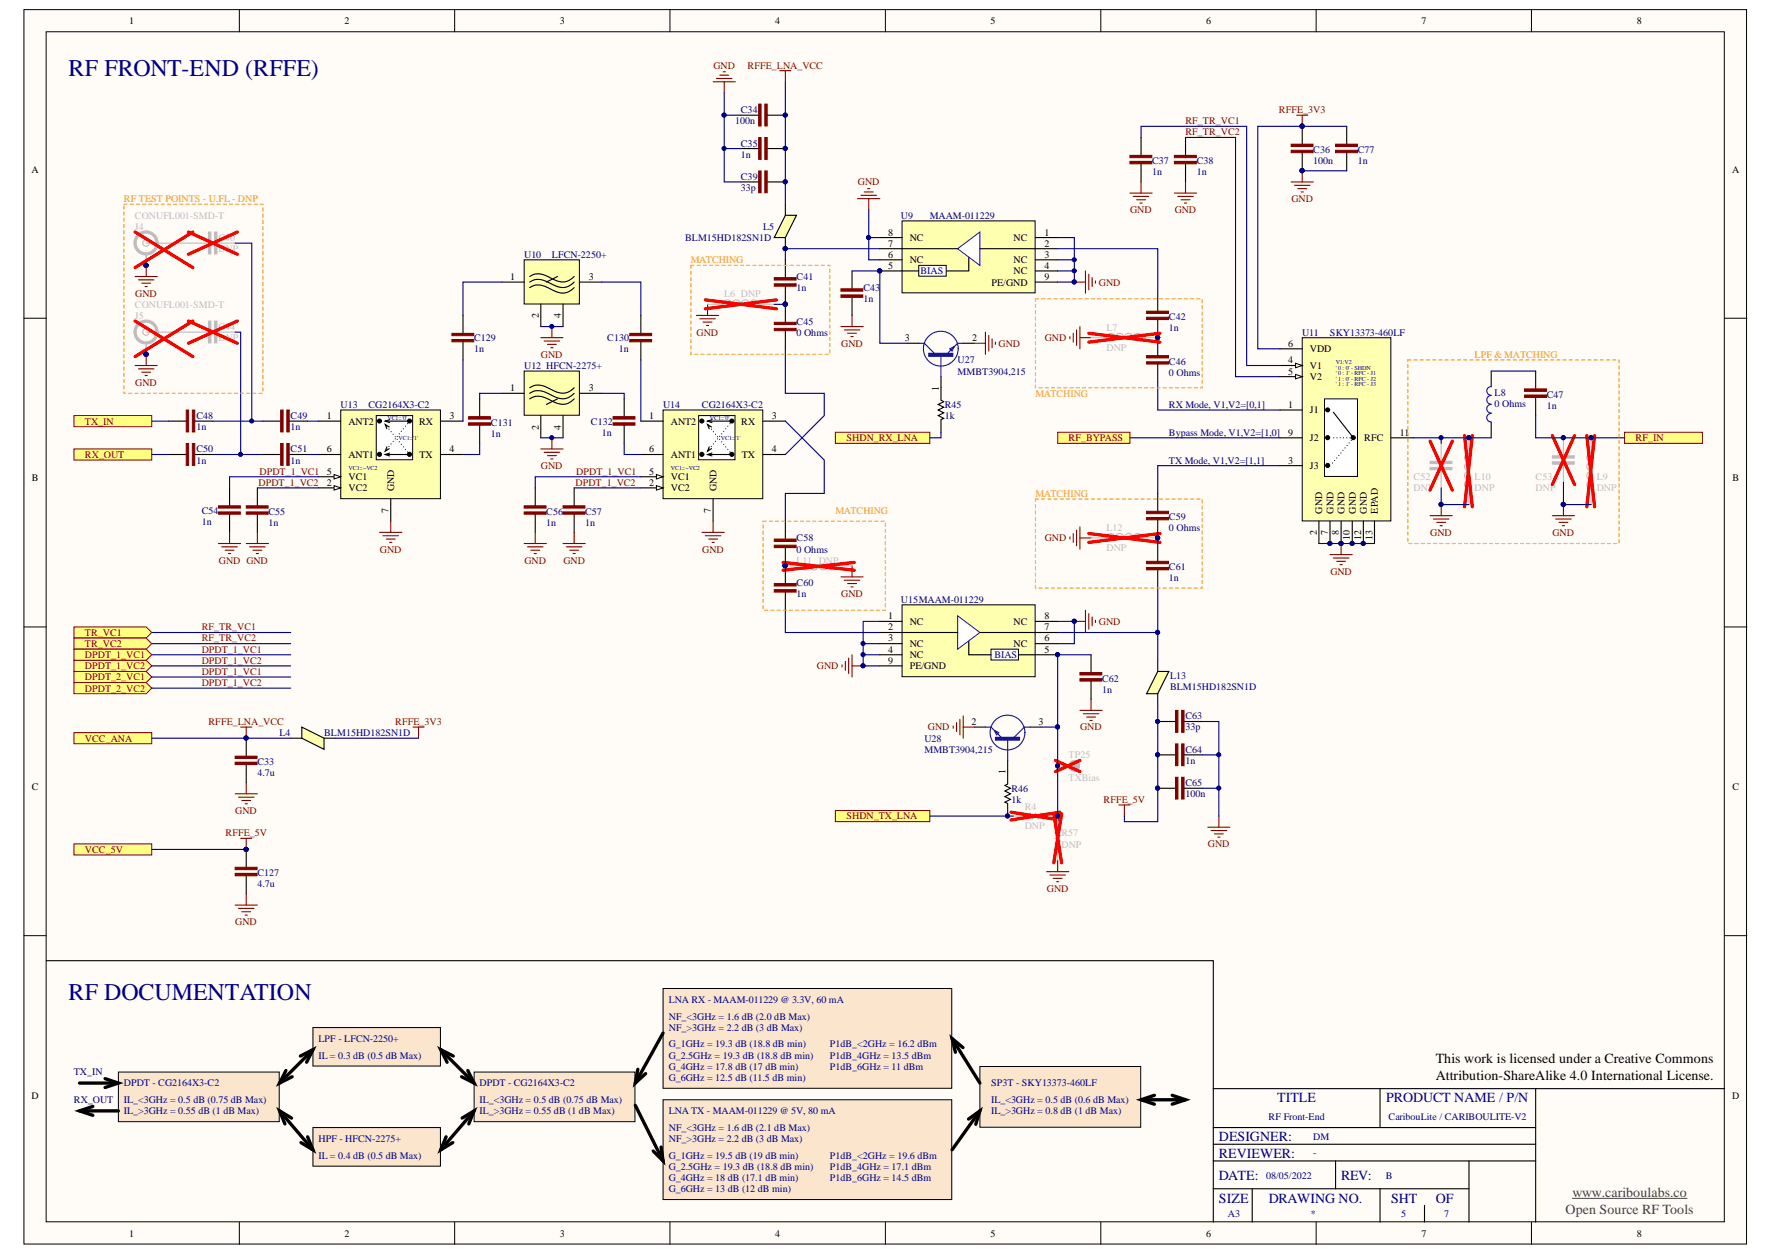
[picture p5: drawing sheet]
<svg xmlns="http://www.w3.org/2000/svg" width="420mm" height="297mm" viewBox="0 0 420 297" stroke-linecap="round" stroke-linejoin="round" font-family="sans-serif">
<defs><g id="words">
<g font-size="5.7" fill="#000080">
<text x="16.2" y="18.1">RF FRONT-END (RFFE)</text>
<text x="16.2" y="236.5">RF DOCUMENTATION</text>
</g>
<g font-size="3.3">
<text x="339.7" y="251.4">This work is licensed under a Creative Commons</text>
<text x="339.7" y="255.4">Attribution-ShareAlike 4.0 International License.</text>
</g>
<g font-size="3.3" fill="#000080">
<text x="302.2" y="260.7">TITLE</text>
<text x="328" y="260.7">PRODUCT NAME / P/N</text>
<text x="288.5" y="269.9">DESIGNER:</text>
<text x="288.5" y="273.8">REVIEWER:</text>
<text x="288.5" y="279.1">DATE:</text>
<text x="317.4" y="279.1">REV:</text>
<text x="288.5" y="284.4">SIZE</text>
<text x="300.3" y="284.4">DRAWING NO.</text>
<text x="329.2" y="284.4">SHT</text>
<text x="339.7" y="284.4">OF</text>
</g>
<g font-size="3.3" fill="#404040">
<text x="370.5" y="287">Open Source RF Tools</text>
<text x="372.1" y="283.1">www.cariboulabs.co</text>
</g>
<g font-size="2.4">
<text x="30.6" y="5.7">1</text>
<text x="81.5" y="5.7">2</text>
<text x="132.5" y="5.7">3</text>
<text x="183.4" y="5.7">4</text>
<text x="234.4" y="5.7">5</text>
<text x="285.4" y="5.7">6</text>
<text x="336.4" y="5.7">7</text>
<text x="387.3" y="5.7">8</text>
<text x="7.4" y="40.9">A</text>
<text x="409.9" y="40.9">A</text>
<text x="210.2" y="58.3">7</text>
<text x="210.2" y="55.7">8</text>
<text x="215.3" y="57">NC</text>
<text x="239.9" y="57">NC</text>
<text x="247.1" y="55.7">1</text>
<text x="247.1" y="58.3">2</text>
<text x="210.2" y="63.6">5</text>
<text x="210.2" y="60.9">6</text>
<text x="215.3" y="62.3">NC</text>
<text x="239.9" y="62.3">NC</text>
<text x="239.9" y="64.9">NC</text>
<text x="247.1" y="60.9">3</text>
<text x="247.1" y="63.6">4</text>
<text x="120.7" y="66.2">1</text>
<text x="139.3" y="66.2">3</text>
<text x="234.6" y="67.5">PE/GND</text>
<text x="247.1" y="66.2">9</text>
<text x="127.5" y="75.3" transform="rotate(-90 127.5 75.3)">2</text>
<text x="132.7" y="75.3" transform="rotate(-90 132.7 75.3)">4</text>
<text x="214.1" y="80.6">3</text>
<text x="230.1" y="80.6">2</text>
<text x="304.8" y="82">6</text>
<text x="310" y="83.3">VDD</text>
<text x="304.8" y="86">4</text>
<text x="304.8" y="88.6">5</text>
<text x="310" y="87.2">V1</text>
<text x="310" y="89.8">V2</text>
<text x="120.7" y="92.5">1</text>
<text x="139.3" y="92.5">3</text>
<text x="222.1" y="92.4" transform="rotate(-90 222.1 92.4)">1</text>
<text x="77.3" y="99.1">1</text>
<text x="82.5" y="100.4">ANT2</text>
<text x="99.2" y="100.4">RX</text>
<text x="106.4" y="99.1">3</text>
<text x="127.5" y="101.6" transform="rotate(-90 127.5 101.6)">2</text>
<text x="132.7" y="101.6" transform="rotate(-90 132.7 101.6)">4</text>
<text x="153.6" y="99.1">1</text>
<text x="158.8" y="100.4">ANT2</text>
<text x="175.4" y="100.4">RX</text>
<text x="182.7" y="99.1">3</text>
<text x="304.8" y="96.4">1</text>
<text x="310" y="97.8">J1</text>
<text x="77.3" y="107">6</text>
<text x="106.4" y="107">4</text>
<text x="153.6" y="107">6</text>
<text x="182.7" y="107">4</text>
<text x="304.8" y="103">9</text>
<text x="310" y="104.4">J2</text>
<text x="322.8" y="104.4">RFC</text>
<text x="331.3" y="103">11</text>
<text x="7.5" y="113.8">B</text>
<text x="77.3" y="112.2">5</text>
<text x="82.5" y="108.3">ANT1</text>
<text x="82.5" y="113.6">VC1</text>
<text x="99.3" y="108.3">TX</text>
<text x="153.6" y="112.2">5</text>
<text x="158.8" y="108.3">ANT1</text>
<text x="158.8" y="113.6">VC1</text>
<text x="175.6" y="108.3">TX</text>
<text x="304.8" y="109.6">3</text>
<text x="310" y="110.9">J3</text>
<text x="410" y="113.8">B</text>
<text x="77.3" y="114.9">2</text>
<text x="82.5" y="116.2">VC2</text>
<text x="93.3" y="116.2" transform="rotate(-90 93.3 116.2)">GND</text>
<text x="153.6" y="114.9">2</text>
<text x="158.8" y="116.2">VC2</text>
<text x="169.6" y="116.2" transform="rotate(-90 169.6 116.2)">GND</text>
<text x="91.9" y="121.3" transform="rotate(-90 91.9 121.3)">7</text>
<text x="168.2" y="121.3" transform="rotate(-90 168.2 121.3)">7</text>
<text x="312.9" y="121.5" transform="rotate(-90 312.9 121.5)">GND</text>
<text x="315.6" y="121.5" transform="rotate(-90 315.6 121.5)">GND</text>
<text x="318.2" y="121.5" transform="rotate(-90 318.2 121.5)">GND</text>
<text x="320.8" y="121.5" transform="rotate(-90 320.8 121.5)">GND</text>
<text x="323.4" y="121.5" transform="rotate(-90 323.4 121.5)">GND</text>
<text x="326.1" y="121.5" transform="rotate(-90 326.1 121.5)">EPAD</text>
<text x="311.6" y="126.6" transform="rotate(-90 311.6 126.6)">2</text>
<text x="314.2" y="126.6" transform="rotate(-90 314.2 126.6)">7</text>
<text x="316.8" y="126.6" transform="rotate(-90 316.8 126.6)">8</text>
<text x="319.5" y="127.8" transform="rotate(-90 319.5 127.8)">10</text>
<text x="322.1" y="127.8" transform="rotate(-90 322.1 127.8)">12</text>
<text x="324.8" y="127.8" transform="rotate(-90 324.8 127.8)">13</text>
<text x="210.2" y="146.5">1</text>
<text x="210.2" y="149.1">2</text>
<text x="215.3" y="147.7">NC</text>
<text x="239.9" y="147.7">NC</text>
<text x="247.1" y="149.1">7</text>
<text x="247.1" y="146.5">8</text>
<text x="210.2" y="151.7">3</text>
<text x="210.2" y="154.3">4</text>
<text x="215.3" y="153">NC</text>
<text x="215.3" y="155.7">NC</text>
<text x="239.9" y="153">NC</text>
<text x="247.1" y="154.3">5</text>
<text x="247.1" y="151.7">6</text>
<text x="210.2" y="157">9</text>
<text x="215.3" y="158.3">PE/GND</text>
<text x="229.9" y="171.4">2</text>
<text x="245.8" y="171.4">3</text>
<text x="237.9" y="183.2" transform="rotate(-90 237.9 183.2)">1</text>
<text x="7.5" y="186.9">C</text>
<text x="410" y="186.9">C</text>
<text x="7.4" y="259.9">D</text>
<text x="409.9" y="259.9">D</text>
<text x="30.6" y="292.4">1</text>
<text x="81.5" y="292.4">2</text>
<text x="132.5" y="292.4">3</text>
<text x="183.4" y="292.4">4</text>
<text x="234.4" y="292.4">5</text>
<text x="285.4" y="292.4">6</text>
<text x="336.4" y="292.4">7</text>
<text x="387.3" y="292.4">8</text>
</g>
<g font-size="2.4" fill="#800000">
<text x="168.8" y="16.2">GND</text>
<text x="176.9" y="16.2">RFFE_LNA_VCC</text>
<text x="280.5" y="29.3">RF_TR_VC1</text>
<text x="302.7" y="26.7">RFFE_3V3</text>
<text x="280.5" y="32">RF_TR_VC2</text>
<text x="203" y="43.9">GND</text>
<text x="305.6" y="47.8">GND</text>
<text x="267.4" y="50.4">GND</text>
<text x="278" y="50.4">GND</text>
<text x="32" y="70.2">GND</text>
<text x="260.1" y="67.5">GND</text>
<text x="164.8" y="79.4">GND</text>
<text x="199.1" y="82">GND</text>
<text x="236.3" y="82">GND</text>
<text x="247.2" y="80.6">GND</text>
<text x="128" y="84.6">GND</text>
<text x="32" y="91.2">GND</text>
<text x="20.1" y="100.4">TX_IN</text>
<text x="200.3" y="104.4">SHDN_RX_LNA</text>
<text x="252.9" y="104.4">RF_BYPASS</text>
<text x="387.1" y="104.4">RF_IN</text>
<text x="20.1" y="108.3">RX_OUT</text>
<text x="61.4" y="112.2">DPDT_1_VC1</text>
<text x="128" y="110.9">GND</text>
<text x="136.4" y="112.2">DPDT_1_VC1</text>
<text x="61.2" y="114.9">DPDT_1_VC2</text>
<text x="136.2" y="114.9">DPDT_1_VC2</text>
<text x="89.9" y="130.7">GND</text>
<text x="166.2" y="130.7">GND</text>
<text x="247.2" y="128">GND</text>
<text x="338.5" y="126.7">GND</text>
<text x="367.4" y="126.7">GND</text>
<text x="51.8" y="133.3">GND GND</text>
<text x="124.1" y="133.3">GND</text>
<text x="133.3" y="133.3">GND</text>
<text x="314.8" y="135.9">GND</text>
<text x="199.1" y="141.1">GND</text>
<text x="47.7" y="149.1">RF_TR_VC1</text>
<text x="260.1" y="147.7">GND</text>
<text x="20.1" y="150.4">TR_VC1</text>
<text x="20.1" y="153">TR_VC2</text>
<text x="20.1" y="155.7">DPDT_1_VC1</text>
<text x="47.7" y="151.7">RF_TR_VC2</text>
<text x="47.7" y="154.3">DPDT_1_VC1</text>
<text x="20.1" y="158.3">DPDT_1_VC2</text>
<text x="20.1" y="160.9">DPDT_2_VC1</text>
<text x="47.7" y="157">DPDT_1_VC2</text>
<text x="47.7" y="159.6">DPDT_1_VC1</text>
<text x="193.3" y="158.3">GND</text>
<text x="20.1" y="163.5">DPDT_2_VC2</text>
<text x="47.7" y="162.2">DPDT_1_VC2</text>
<text x="49.3" y="171.4">RFFE_LNA_VCC</text>
<text x="93.5" y="171.4">RFFE_3V3</text>
<text x="219.6" y="172.8">GND</text>
<text x="255.6" y="172.8">GND</text>
<text x="20.1" y="175.4">VCC_ANA</text>
<text x="261.2" y="189.8">RFFE_5V</text>
<text x="53.4" y="197.8">RFFE_5V</text>
<text x="55.7" y="192.4">GND</text>
<text x="200.3" y="193.8">SHDN_TX_LNA</text>
<text x="20.1" y="201.7">VCC_5V</text>
<text x="285.8" y="200.4">GND</text>
<text x="247.7" y="210.9">GND</text>
<text x="55.7" y="218.8">GND</text>
</g>
<g font-size="2.4" fill="#000080">
<text x="174" y="29.3">100n</text>
<text x="175.3" y="26.7">C34</text>
<text x="175.3" y="34.7">C35</text>
<text x="175.3" y="37.3">1n</text>
<text x="272.7" y="41.5">1n</text>
<text x="272.7" y="38.8">C37</text>
<text x="283.2" y="41.5">1n</text>
<text x="283.2" y="38.8">C38</text>
<text x="310.8" y="38.8">100n</text>
<text x="310.8" y="36.2">C36</text>
<text x="321.3" y="38.8">1n</text>
<text x="321.3" y="36.2">C77</text>
<text x="175.3" y="45.1">33p</text>
<text x="175.3" y="42.5">C39</text>
<text x="213.2" y="51.7">U9</text>
<text x="220" y="51.7">MAAM-011229</text>
<text x="162.1" y="57">BLM15HD182SN1D</text>
<text x="180.6" y="54.3">L5</text>
<text x="124" y="60.9">U10</text>
<text x="130.6" y="60.9">LFCN-2250+</text>
<text x="217.8" y="64.9">BIAS</text>
<text x="188.5" y="68.8">1n</text>
<text x="188.5" y="66.2">C41</text>
<text x="204.3" y="71.4">1n</text>
<text x="204.3" y="68.8">C43</text>
<text x="188.5" y="76.7">C45</text>
<text x="276.6" y="75.6">C42</text>
<text x="112.2" y="83.3">1n</text>
<text x="112.2" y="80.6">C129</text>
<text x="143.7" y="80.6">C130</text>
<text x="146.4" y="83.3">1n</text>
<text x="188.5" y="79.4">0 Ohms</text>
<text x="276.6" y="78.3">1n</text>
<text x="308.1" y="79.4">U11</text>
<text x="314.7" y="79.4">SKY13373-460LF</text>
<text x="124" y="87.2">U12 HFCN-2275+</text>
<text x="226.6" y="88.6">MMBT3904,215</text>
<text x="226.6" y="86">U27</text>
<text x="276.6" y="88.8">0 Ohms</text>
<text x="276.6" y="86.2">C46</text>
<text x="353.7" y="93.6">L8</text>
<text x="366" y="94.1">C47</text>
<text x="46.5" y="101.7">1n</text>
<text x="46.5" y="99.1">C48</text>
<text x="68.8" y="101.7">1n</text>
<text x="68.8" y="99.1">C49</text>
<text x="80.6" y="96.4">U13</text>
<text x="87.2" y="96.4">CG2164X3-C2</text>
<text x="116.2" y="100.7">C131</text>
<text x="139.8" y="100.4">C132</text>
<text x="156.9" y="96.4">U14</text>
<text x="166.1" y="96.4">CG2164X3-C2</text>
<text x="223.6" y="99.1">1k</text>
<text x="223.6" y="96.5">R45</text>
<text x="276.6" y="96.4">RX Mode, V1,V2=[0,1]</text>
<text x="353.7" y="96.2">0 Ohms</text>
<text x="366" y="96.7">1n</text>
<text x="46.5" y="107">C50</text>
<text x="68.8" y="107">C51</text>
<text x="116.2" y="103.3">1n</text>
<text x="142.5" y="103">1n</text>
<text x="276.6" y="103">Bypass Mode, V1,V2=[1,0]</text>
<text x="46.5" y="109.6">1n</text>
<text x="68.8" y="109.6">1n</text>
<text x="276.6" y="109.6">TX Mode, V1,V2=[1,1]</text>
<text x="47.7" y="124.1">1n</text>
<text x="47.7" y="121.5">C54</text>
<text x="63.5" y="124.3">1n</text>
<text x="63.5" y="121.7">C55</text>
<text x="129.3" y="124.3">1n</text>
<text x="129.3" y="121.7">C56</text>
<text x="138.5" y="124.3">1n</text>
<text x="138.5" y="121.7">C57</text>
<text x="276.6" y="125.7">0 Ohms</text>
<text x="276.6" y="123.1">C59</text>
<text x="188.5" y="130.7">0 Ohms</text>
<text x="188.5" y="128">C58</text>
<text x="276.6" y="137.5">1n</text>
<text x="276.6" y="134.9">C61</text>
<text x="188.5" y="141.1">1n</text>
<text x="188.5" y="138.5">C60</text>
<text x="213.2" y="142.5">U15MAAM-011229</text>
<text x="235.3" y="155.7">BIAS</text>
<text x="260.8" y="161.2">C62</text>
<text x="276.9" y="160.7">L13</text>
<text x="260.8" y="163.8">1n</text>
<text x="276.9" y="163.3">BLM15HD182SN1D</text>
<text x="280.5" y="172.8">33p</text>
<text x="280.5" y="170.1">C63</text>
<text x="66.2" y="174.1">L4</text>
<text x="76.7" y="174.1">BLM15HD182SN1D</text>
<text x="218.8" y="178">MMBT3904,215</text>
<text x="218.8" y="175.4">U28</text>
<text x="280.5" y="178">C64</text>
<text x="60.9" y="183.6">4.7u</text>
<text x="60.9" y="180.9">C33</text>
<text x="280.5" y="185.9">C65</text>
<text x="280.5" y="180.6">1n</text>
<text x="239.4" y="189.9">1k</text>
<text x="239.4" y="187.3">R46</text>
<text x="280.5" y="188.6">100n</text>
<text x="60.9" y="209.9">4.7u</text>
<text x="60.9" y="207.2">C127</text>
<text x="158.3" y="237.2">LNA RX - MAAM-011229 @ 3.3V, 60 mA</text>
<text x="158.3" y="243.8">NF_&gt;3GHz = 2.2 dB (3 dB Max)</text>
<text x="158.3" y="241.1">NF_&lt;3GHz = 1.6 dB (2.0 dB Max)</text>
<text x="75.4" y="246.5">LPF - LFCN-2250+</text>
<text x="75.4" y="250.3">IL = 0.3 dB (0.5 dB Max)</text>
<text x="158.3" y="247.7">G_1GHz = 19.3 dB (18.8 dB min)</text>
<text x="158.3" y="250.3">G_2.5GHz = 19.3 dB (18.8 dB min)</text>
<text x="196.4" y="250.3">P1dB_4GHz = 13.5 dBm</text>
<text x="196.4" y="247.7">P1dB_&lt;2GHz = 16.2 dBm</text>
<text x="17.5" y="254.3">TX_IN</text>
<text x="29.3" y="256.9">DPDT - CG2164X3-C2</text>
<text x="113.5" y="256.9">DPDT - CG2164X3-C2</text>
<text x="158.3" y="255.7">G_6GHz = 12.5 dB (11.5 dB min)</text>
<text x="158.3" y="253">G_4GHz = 17.8 dB (17 dB min)</text>
<text x="196.4" y="253">P1dB_6GHz = 11 dBm</text>
<text x="234.6" y="256.9">SP3T - SKY13373-460LF</text>
<text x="17.5" y="260.9">RX_OUT</text>
<text x="29.3" y="263.5">IL_&gt;3GHz = 0.55 dB (1 dB Max)</text>
<text x="29.3" y="260.9">IL_&lt;3GHz = 0.5 dB (0.75 dB Max)</text>
<text x="113.5" y="263.5">IL_&gt;3GHz = 0.55 dB (1 dB Max)</text>
<text x="113.5" y="260.9">IL_&lt;3GHz = 0.5 dB (0.75 dB Max)</text>
<text x="158.3" y="263.5">LNA TX - MAAM-011229 @ 5V, 80 mA</text>
<text x="234.6" y="263.5">IL_&gt;3GHz = 0.8 dB (1 dB Max)</text>
<text x="234.6" y="260.9">IL_&lt;3GHz = 0.5 dB (0.6 dB Max)</text>
<text x="158.3" y="267.5">NF_&lt;3GHz = 1.6 dB (2.1 dB Max)</text>
<text x="300.2" y="264.8">RF Front-End</text>
<text x="310.8" y="269.6">DM</text>
<text x="328.6" y="264.8">CaribouLite / CARIBOULITE-V2</text>
<text x="75.4" y="270.1">HPF - HFCN-2275+</text>
<text x="75.4" y="274">IL = 0.4 dB (0.5 dB Max)</text>
<text x="158.3" y="270.1">NF_&gt;3GHz = 2.2 dB (3 dB Max)</text>
<text x="158.3" y="274">G_1GHz = 19.5 dB (19 dB min)</text>
<text x="196.4" y="274">P1dB_&lt;2GHz = 19.6 dBm</text>
<text x="310.8" y="273.5">-</text>
<text x="158.3" y="276.7">G_2.5GHz = 19.3 dB (18.8 dB min)</text>
<text x="158.3" y="282">G_6GHz = 13 dB (12 dB min)</text>
<text x="158.3" y="279.3">G_4GHz = 18 dB (17.1 dB min)</text>
<text x="196.4" y="276.7">P1dB_4GHz = 17.1 dBm</text>
<text x="196.4" y="279.3">P1dB_6GHz = 14.5 dBm</text>
<text x="299.6" y="278.7">08/05/2022</text>
<text x="327.9" y="278.7">B</text>
<text x="290.6" y="287.7">A3</text>
<text x="310.2" y="287.7">*</text>
<text x="331.5" y="287.7">5</text>
<text x="341.8" y="287.7">7</text>
</g>
<g font-size="2.4" fill="#f90">
<text x="29.3" y="47.8">RF TEST POINTS - U.FL - DNP</text>
<text x="163.5" y="62.3">MATCHING</text>
<text x="349" y="84.6">LPF &amp; MATCHING</text>
<text x="245" y="93.8">MATCHING</text>
<text x="245" y="117.5">MATCHING</text>
<text x="197.7" y="121.5">MATCHING</text>
</g>
<g font-size="2.4" fill="#bfbebc">
<text x="31.9" y="51.7">CONUFL001-SMD-T</text>
<text x="31.9" y="54.3">J4</text>
<text x="51.7" y="59.6">DNP</text>
<text x="51.7" y="57">C40</text>
<text x="171.4" y="70.2">L6 DNP</text>
<text x="31.9" y="72.8">CONUFL001-SMD-T</text>
<text x="31.9" y="75.4">J5</text>
<text x="51.7" y="80.6">DNP</text>
<text x="51.7" y="78">C44</text>
<text x="261.8" y="83">DNP</text>
<text x="261.8" y="78.3">L7</text>
<text x="334.5" y="113.6">C52</text>
<text x="349" y="113.6">L10</text>
<text x="363.4" y="113.6">C53</text>
<text x="377.8" y="113.6">L9</text>
<text x="334.5" y="116.2">DNP</text>
<text x="349" y="116.2">DNP</text>
<text x="363.4" y="116.2">DNP</text>
<text x="377.8" y="116.2">DNP</text>
<text x="261.8" y="125.7">L12</text>
<text x="261.8" y="130.4">DNP</text>
<text x="188.5" y="133.3">L11 DNP</text>
<text x="252.9" y="179.3">TP25</text>
<text x="252.9" y="184.6">TXBias</text>
<text x="242.5" y="191.6">R4</text>
<text x="242.5" y="196">DNP</text>
<text x="251.2" y="197.8">R57</text>
<text x="251.2" y="200.5">DNP</text>
</g>
<g font-size="1.4" fill="#000080">
<text x="316.1" y="87.5">' 0 : 0' - SHDN</text>
<text x="316.1" y="88.7">' 0 : 1' - RFC - J1</text>
<text x="316.1" y="86.1">V1:V2</text>
<text x="316.1" y="90.1">' 1 : 0' - RFC - J2</text>
<text x="316.1" y="91.4">' 1 : 1' - RFC - J3</text>
<text x="91.7" y="99.3">VC1='0'</text>
<text x="168" y="99.3">VC1='0'</text>
<text x="94.3" y="104">VC1=</text>
<text x="97.8" y="104">'1'</text>
<text x="170.6" y="104">VC1=</text>
<text x="174.1" y="104">'1'</text>
<text x="82.5" y="111.1">VC1=~VC2</text>
<text x="158.8" y="111.1">VC1=~VC2</text>
</g>
<text font-size="1.4" fill="#bfbebc" x="253.4" y="181.6">TP</text>
</g></defs>
<g fill="#fffcf8" stroke="#000" stroke-width=".24">
<path d="M5.7 2.3h407.6v291.9h-407.6z"/>
<path d="M10.9 7.5h397.1v281.5h-397.1z"/>
</g>
<g fill="none" stroke="#000" stroke-width=".24">
<path d="M56.6 2.3v5.2M107.6 2.3v5.2M158.5 2.3v5.2M209.5 2.3v5.2M260.5 2.3v5.2M311.5 2.3v5.2M362.4 2.3v5.2M5.7 75.3h5.2M408.1 75.3h5.3M5.7 148.3h5.2M408.1 148.3h5.3M5.7 221.3h5.2"/>
<path d="M408.1 221.3h5.3M56.6 289v5.3M107.6 289v5.3M158.5 289v5.3M209.5 289v5.3M260.5 289v5.3M311.5 289v5.3M362.4 289v5.3"/>
</g>
<g fill="none" stroke="#000" stroke-width=".26">
<path d="M326.6 257.5v9.2M363.4 257.5h-76.3v9.2M408.1 257.5h-44.7v31.5M287.1 270.6h76.3M316.1 274.6v6.5M347.6 274.6v14.4M363.4 274.6h-76.3v6.5M363.4 266.7h-76.3v7.9M287.1 281.1v7.9M287.1 281.1h60.5M296.3 281.1v7.9M326.6 281.1v7.9"/>
<path d="M337.1 285.1v3.9"/>
</g>
<path d="M372.1 283.4h27.1" fill="none" stroke="#404040" stroke-width=".24"/>
<path d="M17.5 173.3h18.4v2.6h-18.4z" fill-rule="evenodd" fill="#ffff80" stroke="#800000" stroke-width=".24"/>
<path d="M97.7 172h2.7M99 172v2.6" fill="none" stroke="#800000" stroke-width=".26"/>
<path d="M156.9 97h23.6v20.9h-23.6z" fill="#ffffb0" stroke="#000" stroke-width=".24"/>
<path d="M151.7 99.6h5.2M151.7 115.4h5.2" fill="none" stroke="#000" stroke-width=".26"/>
<path d="M155.3 114.9l1.6 .5-1.6 .5z" fill="#fffcf8" stroke="#000" stroke-width=".24"/>
<path d="M180.6 99.6h5.2M151.7 107.5h5.2M151.7 112.8h5.2M168.8 118v5.3" fill="none" stroke="#000" stroke-width=".26"/>
<path d="M155.3 112.2l1.6 .6-1.6 .5z" fill="#fffcf8" stroke="#000" stroke-width=".24"/>
<path d="M180.6 107.5h5.2" fill="none" stroke="#000" stroke-width=".26"/>
<path d="M165.3 98.3h8.6v10.4h-8.6z" fill="#fff" stroke="#000" stroke-width=".24"/>
<g fill="#000" stroke="#000" stroke-width=".24">
<circle cx="166.1" cy="99.6" r=".48"/>
<circle cx="173.2" cy="99.6" r=".48"/>
<circle cx="166.1" cy="107.5" r=".49"/>
<circle cx="173.2" cy="107.5" r=".49"/>
</g>
<path d="M167.4 99.6h5.3M168.5 99.3l-1.1 .3 1.1 .3M167.4 107.5h5.3M167.8 105.7l-.4 1 1-.6M168.4 101l-1-.6 .4 1M168.5 107.1l-1.1 .4 1.1 .3" fill="none" stroke="#000" stroke-width=".26"/>
<path d="M173.2 99.6l-5.8 7.1M173.2 107.5l-5.8-7.1" fill="none" stroke="#000" stroke-width=".26" stroke-dasharray="0 .7"/>
<path d="M80.6 97h23.6v20.9h-23.6z" fill="#ffffb0" stroke="#000" stroke-width=".24"/>
<path d="M75.4 99.6h5.2M75.4 115.4h5.2" fill="none" stroke="#000" stroke-width=".26"/>
<path d="M79.1 114.9l1.5 .5-1.5 .5z" fill="#fffcf8" stroke="#000" stroke-width=".24"/>
<path d="M104.3 99.6h5.3M75.4 107.5h5.2M75.4 112.8h5.2M92.5 118v5.3" fill="none" stroke="#000" stroke-width=".26"/>
<path d="M79.1 112.2l1.5 .6-1.5 .5z" fill="#fffcf8" stroke="#000" stroke-width=".24"/>
<path d="M104.3 107.5h5.3" fill="none" stroke="#000" stroke-width=".26"/>
<path d="M89 98.3h8.6v10.4h-8.6z" fill="#fff" stroke="#000" stroke-width=".24"/>
<g fill="#000" stroke="#000" stroke-width=".24">
<circle cx="89.8" cy="99.6" r=".48"/>
<circle cx="96.9" cy="99.6" r=".48"/>
<circle cx="89.8" cy="107.5" r=".49"/>
<circle cx="96.9" cy="107.5" r=".49"/>
</g>
<path d="M91.2 99.6h5.2M92.2 99.3l-1 .3 1 .3M352.9 87.8v3.6M352.9 99.9v3.6M91.2 107.5h5.2M91.5 105.7l-.3 1 .9-.6M92.1 101l-.9-.6 .3 1M92.2 107.1l-1 .4 1 .3" fill="none" stroke="#000" stroke-width=".26"/>
<path d="M96.9 99.6l-5.7 7.1M96.9 107.5l-5.7-7.1" fill="none" stroke="#000" stroke-width=".26" stroke-dasharray="0 .7"/>
<path d="M341 119.3v2.7M370 119.3v2.7M338.4 122h5.3M339.2 122.8h3.7M340 123.5h2.1M340.8 124.3h.5M367.4 122h5.2M368.1 122.8h3.7M368.9 123.5h2.1M369.7 124.3h.5" fill="none" stroke="#800000" stroke-width=".26"/>
<g fill="#000080" stroke="#000080" stroke-width=".24">
<circle cx="341" cy="119.3" r=".49"/>
<circle cx="369.9" cy="103.5" r=".49"/>
<circle cx="369.9" cy="119.3" r=".49"/>
<circle cx="347.6" cy="103.5" r=".49"/>
<circle cx="376.5" cy="103.5" r=".49"/>
</g>
<path d="M347.6 111.5a1 1 0 0 0-1 1 1 1 0 0 0 1 1M347.6 109.3a1.01 1.01 0 0 0-1 1 1.01 1.01 0 0 0 1 1.1M347.6 103.5v3.7a1.01 1.01 0 0 0-1 1 1.01 1.01 0 0 0 1 1.1M347.6 113.5a1.01 1.01 0 0 0-1 1.1 1.01 1.01 0 0 0 1 1M347.6 115.6v3.7M370 103.5v4.6M370 109.5v4.6M376.6 111.5a1 1 0 0 0-1.1 1 1 1 0 0 0 1.1 1M376.6 109.3a1.01 1.01 0 0 0-1.1 1 1.01 1.01 0 0 0 1.1 1.1M376.6 103.5v3.7a1.01 1.01 0 0 0-1.1 1 1.01 1.01 0 0 0 1.1 1.1M376.6 113.5a1.01 1.01 0 0 0-1.1 1.1 1.01 1.01 0 0 0 1.1 1M376.6 115.6v3.7" fill="none" stroke="#bfbebc" stroke-width=".26"/>
<g fill="#bfbebc" stroke="#bfbebc" stroke-width=".24">
<path d="M367.4 109.2h5.1v.6h-5.1z"/>
<path d="M367.4 107.8h5.1v.5h-5.1z"/>
</g>
<path d="M346.6 103l1.8 16.9M348.4 103l-1.8 16.9M367.4 103l5.2 11.6M372.6 103l-5.2 11.6M375.5 103l1.8 16.9M377.3 103l-1.8 16.9" fill="none" stroke="#f00" stroke-width=".79"/>
<path d="M352.9 97.8a1 1 0 0 0-1.1 1 1 1 0 0 0 1.1 1M352.9 95.7a1.01 1.01 0 0 0-1.1 1 1.01 1.01 0 0 0 1.1 1M352.9 93.5a1.01 1.01 0 0 0-1.1 1.1 1.01 1.01 0 0 0 1.1 1M352.9 91.4a1.01 1.01 0 0 0-1.1 1.1 1.01 1.01 0 0 0 1.1 1" fill="none" stroke="#00f" stroke-width=".26"/>
<path d="M384.4 102.2h18.5v2.7h-18.5z" fill-rule="evenodd" fill="#ffff80" stroke="#800000" stroke-width=".24"/>
<path d="M166.1 125.9h5.3M166.9 126.7h3.7M167.7 127.5h2.1M168.5 128.3h.5M168.8 123.3v2.6M314.7 131.2h5.3M315.5 132h3.7M316.3 132.7h2.1M317.1 133.5h.5M317.4 128.5v2.7" fill="none" stroke="#800000" stroke-width=".26"/>
<circle cx="317.3" cy="128.5" r=".48" fill="#000080" stroke="#000080" stroke-width=".24"/>
<path d="M213.5 52.2h31.5v17.1h-31.5z" fill="#ffffb0" stroke="#000" stroke-width=".24"/>
<path d="M208.2 56.2h5.3M208.2 58.8h5.3M245 56.2h5.3M245 58.8h5.3M208.2 61.4h5.3M208.2 64.1h5.3M245 61.4h5.3M245 64.1h5.3" fill="none" stroke="#000" stroke-width=".26"/>
<circle cx="208.2" cy="64.1" r=".48" fill="#000080" stroke="#000080" stroke-width=".24"/>
<path d="M226.6 58.8l5.3-3.9v7.9z" fill="#fff" stroke="#00f" stroke-width=".24"/>
<path d="M213.5 58.8h13.1M231.9 58.8h13.1" fill="none" stroke="#000" stroke-width=".26"/>
<path d="M217.4 62.8h6.5v2.5h-6.5z" fill="#fff" stroke="#000" stroke-width=".24"/>
<path d="M213.5 64.1h3.9M229.3 60.9v3.2h-5.3M245 66.7h5.3" fill="none" stroke="#000" stroke-width=".26"/>
<circle cx="208.2" cy="64.1" r=".48" fill="#000080" stroke="#000080" stroke-width=".24"/>
<path d="M213.5 143h31.5v17h-31.5z" fill="#ffffb0" stroke="#000" stroke-width=".24"/>
<path d="M208.2 147h5.3M208.2 149.6h5.3M208.2 152.2h5.3M208.2 154.8h5.3M245 147h5.3M245 149.6h5.3M245 152.2h5.3M245 154.8h5.3" fill="none" stroke="#000" stroke-width=".26"/>
<circle cx="250.3" cy="154.8" r=".49" fill="#000080" stroke="#000080" stroke-width=".24"/>
<path d="M226.6 145.6l5.3 4-5.3 3.9z" fill="#fff" stroke="#00f" stroke-width=".24"/>
<path d="M213.5 149.6h13.1M231.9 149.6h13.1" fill="none" stroke="#000" stroke-width=".26"/>
<path d="M234.5 153.5h6.5v2.6h-6.5z" fill="#fff" stroke="#000" stroke-width=".24"/>
<path d="M208.2 157.5h5.3M229.3 151.7v3.1h5.2M241.1 154.8h3.9" fill="none" stroke="#000" stroke-width=".26"/>
<g fill="#000080" stroke="#000080" stroke-width=".24">
<circle cx="250.3" cy="154.8" r=".49"/>
<circle cx="254.2" cy="66.7" r=".49"/>
<circle cx="204.2" cy="157.5" r=".48"/>
<circle cx="185.8" cy="133.8" r=".48"/>
</g>
<path d="M173.1 72a1.01 1.01 0 0 0-1-1.1 1.01 1.01 0 0 0-1 1.1h-3.7M175.2 72a1.01 1.01 0 0 0-1-1.1 1.01 1.01 0 0 0-1 1.1M177.4 72a1.01 1.01 0 0 0-1.1-1.1 1.01 1.01 0 0 0-1 1.1M179.5 72a1.01 1.01 0 0 0-1.1-1.1 1.01 1.01 0 0 0-1 1.1M179.5 72h3.7M341 104.9v4.6M341 110.8v4.6M191.6 133.8a1.01 1.01 0 0 1-1.1 1 1.01 1.01 0 0 1-1-1h-3.7M193.7 133.8a1.01 1.01 0 0 1-1.1 1 1.01 1.01 0 0 1-1-1M195.8 133.8a1.01 1.01 0 0 1-1 1 1.01 1.01 0 0 1-1.1-1M197.9 133.8a1.01 1.01 0 0 1-1 1 1.01 1.01 0 0 1-1.1-1M197.9 133.8h3.7" fill="none" stroke="#bfbebc" stroke-width=".26"/>
<g fill="#bfbebc" stroke="#bfbebc" stroke-width=".24">
<path d="M338.4 110.5h5.2v.6h-5.2z"/>
<path d="M338.4 109.1h5.2v.5h-5.2z"/>
</g>
<path d="M166.9 70.9l16.8 2.1M183.7 70.9l-16.8 2.1M338.4 104.3l5.3 11.6M343.7 104.3l-5.3 11.6M185.3 133l16.9 1.9M202.2 133l-16.9 1.9" fill="none" stroke="#f00" stroke-width=".79"/>
<g fill="none" stroke="#800000" stroke-width=".26">
<path d="M164.8 74.6h5.3M165.6 75.4h3.7M166.4 76.2h2.1M167.2 77h.5M167.4 72v2.6M199 77.2h5.3M199.8 78h3.7M200.6 78.8h2.1M201.4 79.6h.5M201.6 74.6v2.6M253.2 79.6v.5M254 78.8v2.1"/>
<path d="M254.2 66.7h2.7M254.8 78v3.7M255.6 77.2v5.3M255.6 79.9h2.6M256.9 64.1v5.2M257.7 64.9v3.7M258.4 65.7v2.1M259.2 66.4v.6M199 136.4h5.3M199.8 137.2h3.7M200.6 138h2.1M201.4 138.8h.5"/>
<path d="M201.6 133.8v2.6M253.2 127v.5M254 126.2v2.1M254.8 125.4v3.7M255.6 124.6v5.3M255.6 127.2h2.6M199.3 157.2v.5M200.1 156.4v2.1M200.8 155.6v3.7M201.6 154.8v5.3M201.6 157.5h2.7M255.6 168h5.2"/>
<path d="M256.3 168.8h3.7M257.1 169.6h2.1M257.9 170.4h.5M258.2 165.4v2.6"/>
</g>
<path d="M274 158.8h2.6l-2.6 5.3h-2.7z" fill-rule="evenodd" fill="#ffffb0" stroke="#000" stroke-width=".26"/>
<g fill="none" stroke="#000" stroke-width=".26">
<path d="M185.8 61.4v4.7M185.8 67.4v9.2M185.8 77.9v4.6M201.6 64.1v4.6M201.6 70v4.6M274 69.3v4.6M274 75.3v9.2M274 85.8v4.6M185.8 123.3v4.6M185.8 129.2v9.2M185.8 139.7v4.6M258.2 154.8v4.7"/>
<path d="M274 156.2v2.6M258.2 160.8v4.6M274 164.1v2.6M274 178.5h4.6M279.9 178.5h4.6M274 186.4h4.6M279.9 186.4h4.6"/>
</g>
<g fill="#000080" stroke="#000080" stroke-width=".24">
<circle cx="273.9" cy="186.4" r=".49"/>
<circle cx="273.9" cy="79.8" r=".49"/>
<circle cx="185.8" cy="71.9" r=".49"/>
<circle cx="185.8" cy="133.8" r=".48"/>
<circle cx="273.9" cy="178.5" r=".49"/>
</g>
<g fill="#800000" stroke="#800000" stroke-width=".24">
<path d="M279.6 183.8h.6v5.2h-.6z"/>
<path d="M278.2 183.8h.6v5.2h-.6z"/>
<path d="M271.3 85.5h5.2v.6h-5.2z"/>
<path d="M271.3 84.1h5.2v.6h-5.2z"/>
<path d="M271.3 75h5.2v.6h-5.2z"/>
<path d="M271.3 73.6h5.2v.5h-5.2z"/>
<path d="M183.2 67.1h5.2v.6h-5.2z"/>
<path d="M183.2 65.7h5.2v.5h-5.2z"/>
<path d="M183.2 77.7h5.2v.5h-5.2z"/>
<path d="M183.2 76.2h5.2v.6h-5.2z"/>
<path d="M183.2 128.9h5.2v.6h-5.2z"/>
<path d="M183.2 127.5h5.2v.6h-5.2z"/>
<path d="M183.2 139.5h5.2v.5h-5.2z"/>
<path d="M183.2 138h5.2v.6h-5.2z"/>
<path d="M199 69.7h5.2v.6h-5.2z"/>
<path d="M199 68.3h5.2v.6h-5.2z"/>
<path d="M255.6 160.5h5.1v.6h-5.1z"/>
<path d="M255.6 159.1h5.1v.5h-5.1z"/>
<path d="M279.6 175.9h.6v5.2h-.6z"/>
<path d="M278.2 175.9h.6v5.2h-.6z"/>
</g>
<path d="M285.8 195.6h5.3M286.6 196.4h3.7M287.4 197.2h2.1M288.2 198h.5M288.4 193v2.6" fill="none" stroke="#800000" stroke-width=".26"/>
<path d="M185.8 50.9h2.7l-2.7 5.3h-2.6z" fill-rule="evenodd" fill="#ffffb0" stroke="#000" stroke-width=".26"/>
<g fill="none" stroke="#000" stroke-width=".26">
<path d="M175.3 27.2h4.6M175.3 35.1h4.6M181.2 27.2h4.6M181.2 35.1h4.6M185.8 48.3v2.6M185.8 56.2v2.6M54.3 115.4v4.6M60.9 115.4v4.6M126.7 115.4v4.6M135.9 115.4v4.6M54.3 121.3v4.6M60.9 121.3v4.6"/>
<path d="M126.7 121.3v4.6M135.9 121.3v4.6"/>
</g>
<g fill="#000080" stroke="#000080" stroke-width=".24">
<circle cx="185.8" cy="58.8" r=".48"/>
<circle cx="185.8" cy="27.2" r=".48"/>
<circle cx="185.8" cy="35.1" r=".49"/>
<circle cx="130.6" cy="77.2" r=".49"/>
<circle cx="308.1" cy="40.4" r=".49"/>
</g>
<g fill="#800000" stroke="#800000" stroke-width=".24">
<path d="M179.5 24.6h.6v5.2h-.6z"/>
<path d="M181 24.6h.6v5.2h-.6z"/>
<path d="M179.5 32.5h.6v5.2h-.6z"/>
<path d="M181 32.5h.6v5.2h-.6z"/>
<path d="M133.2 121.1h5.2v.5h-5.2z"/>
<path d="M133.2 119.6h5.2v.6h-5.2z"/>
<path d="M124 121.1h5.2v.5h-5.2z"/>
<path d="M124 119.6h5.2v.6h-5.2z"/>
<path d="M58.3 121.1h5.2v.5h-5.2z"/>
<path d="M58.3 119.6h5.2v.6h-5.2z"/>
<path d="M51.7 121.1h5.2v.5h-5.2z"/>
<path d="M51.7 119.6h5.2v.6h-5.2z"/>
</g>
<g fill="none" stroke="#800000" stroke-width=".26">
<path d="M168.8 19.4h5.2M169.5 18.6h3.7M170.3 17.8h2.1M171.1 17h.5M171.4 19.4v2.6M305.5 43h5.3M306.3 43.8h3.7M307.1 44.6h2.1M307.9 45.4h.5M308.2 40.4v2.6M128 79.9h5.2M130.6 77.2v2.7"/>
<path d="M128.8 80.7h3.6M129.6 81.4h2.1M130.3 82.2h.6M51.7 128.5h5.3M52.5 129.3h3.7M53.3 130.1h2.1M54.1 130.9h.5M54.3 125.9v2.6M58.3 128.5h5.2M59.1 129.3h3.6M59.8 130.1h2.2M60.6 130.9h.6"/>
<path d="M60.9 125.9v2.6M89.8 125.9h5.3M90.6 126.7h3.7M91.4 127.5h2.1M92.2 128.3h.5M92.5 123.3v2.6M124 128.5h5.3M124.8 129.3h3.7M125.6 130.1h2.1M126.4 130.9h.5M126.7 125.9v2.6M133.2 128.5h5.3"/>
<path d="M134 129.3h3.7M134.8 130.1h2.1M135.6 130.9h.5M135.9 125.9v2.6"/>
</g>
<g fill="#ffff80" stroke="#800000" stroke-width=".24">
<path d="M17.5 98.3h18.4v2.6h-18.4z" fill-rule="evenodd"/>
<path d="M17.5 106.2h18.4v2.6h-18.4z" fill-rule="evenodd"/>
<path d="M17.5 148.3h17.1l1.3 1.3-1.3 1.3h-17.1z" fill-rule="evenodd"/>
<path d="M17.5 150.9h17.1l1.3 1.3-1.3 1.3h-17.1z" fill-rule="evenodd"/>
<path d="M17.5 153.5h17.1l1.3 1.3-1.3 1.4h-17.1z" fill-rule="evenodd"/>
<path d="M17.5 156.2h17.1l1.3 1.3-1.3 1.3h-17.1z" fill-rule="evenodd"/>
<path d="M17.5 158.8h17.1l1.3 1.3-1.3 1.3h-17.1z" fill-rule="evenodd"/>
<path d="M17.5 161.4h17.1l1.3 1.3-1.3 1.4h-17.1z" fill-rule="evenodd"/>
</g>
<path d="M263.9 79.9a1.01 1.01 0 0 0-1-1.1 1.01 1.01 0 0 0-1 1.1h-3.7M266 79.9a1.01 1.01 0 0 0-1-1.1 1.01 1.01 0 0 0-1 1.1M268.1 79.9a1.01 1.01 0 0 0-1-1.1 1.01 1.01 0 0 0-1 1.1M270.2 79.9a1.01 1.01 0 0 0-1-1.1 1.01 1.01 0 0 0-1 1.1M270.3 79.9h3.7M263.9 127.2a1.01 1.01 0 0 0-1-1 1.01 1.01 0 0 0-1 1h-3.7M266 127.2a1.01 1.01 0 0 0-1-1 1.01 1.01 0 0 0-1 1M268.1 127.2a1.01 1.01 0 0 0-1-1 1.01 1.01 0 0 0-1 1M270.2 127.2a1.01 1.01 0 0 0-1-1 1.01 1.01 0 0 0-1 1M270.3 127.2h3.7" fill="none" stroke="#bfbebc" stroke-width=".26"/>
<g fill="#000080" stroke="#000080" stroke-width=".24">
<circle cx="273.9" cy="79.8" r=".49"/>
<circle cx="273.9" cy="127.2" r=".48"/>
<circle cx="308.1" cy="40.4" r=".49"/>
<circle cx="308.1" cy="29.8" r=".49"/>
</g>
<path d="M257.7 78.8l16.8 2.1M274.5 78.8l-16.8 2.1M257.7 126.2l16.8 2.1M274.5 126.2l-16.8 2.1" fill="none" stroke="#f00" stroke-width=".79"/>
<path d="M270 32.5v4.6M270 38.4v4.6M280.5 32.5v4.6M280.5 38.4v4.6M308.2 29.9v4.6M308.2 35.8v4.6" fill="none" stroke="#000" stroke-width=".26"/>
<g fill="#800000" stroke="#800000" stroke-width=".24">
<path d="M277.9 36.7h5.2v.6h-5.2z"/>
<path d="M277.9 38.2h5.2v.5h-5.2z"/>
<path d="M267.4 36.7h5.2v.6h-5.2z"/>
<path d="M267.4 38.2h5.2v.5h-5.2z"/>
<path d="M305.5 35.5h5.2v.6h-5.2z"/>
<path d="M305.5 34.1h5.2v.6h-5.2z"/>
</g>
<path d="M306.9 27.2h2.6M308.2 27.2v2.7M267.4 45.7h5.3M268.2 46.5h3.7M269 47.2h2.1M269.8 48h.5M270 43v2.7M277.9 45.7h5.3M278.7 46.5h3.7M279.5 47.2h2.1M280.3 48h.5M280.5 43v2.7" fill="none" stroke="#800000" stroke-width=".26"/>
<path d="M250.3 102.2h17.1v2.7h-17.1z" fill-rule="evenodd" fill="#ffff80" stroke="#800000" stroke-width=".24"/>
<g fill="none" stroke="#bfbebc" stroke-width=".26">
<path d="M34.6 57.5h15.1M51 57.5h4.6M34.6 60.1v2.7M34.6 78.5h15.1M51 78.5h4.6M34.6 81.2v2.6"/>
<circle cx="34.6" cy="57.5" r=".78"/>
<circle cx="34.6" cy="78.5" r=".78"/>
</g>
<g fill="none" stroke="#bfbebc" stroke-width=".79">
<circle cx="34.6" cy="57.5" r="2.59"/>
<circle cx="34.6" cy="78.5" r="2.59"/>
</g>
<g fill="#000080" stroke="#000080" stroke-width=".24">
<circle cx="34.6" cy="62.7" r=".48"/>
<circle cx="34.6" cy="83.8" r=".49"/>
<circle cx="130.6" cy="103.5" r=".49"/>
</g>
<path d="M32 54.9l13.6 8.4M44.6 54.9l11.6 5.2M45.6 54.9l-13.6 8.4M56.2 54.9l-11.6 5.2M32 75.9l13.6 8.4M44.6 75.9l11.6 5.3M45.6 75.9l-13.6 8.4M56.2 75.9l-11.6 5.3" fill="none" stroke="#f00" stroke-width=".79"/>
<g fill="none" stroke="#800000" stroke-width=".26">
<path d="M32 65.4h5.2M32.8 66.2h3.6M33.5 67h2.1M34.3 67.8h.6M34.6 62.8v2.6M32 86.4h5.2M32.8 87.2h3.6M33.5 88h2.1M34.3 88.8h.6M34.6 83.8v2.6M128 106.2h5.2M128.8 107h3.6"/>
<path d="M129.6 107.8h2.1M130.3 108.5h.6M130.6 103.5v2.7"/>
</g>
<path d="M39.9 99.6h4.6M45.8 99.6h4.6M363.4 87.8v4.6M363.4 93.7v4.6M39.9 107.5h4.6M45.8 107.5h4.6" fill="none" stroke="#000" stroke-width=".26"/>
<g fill="#800000" stroke="#800000" stroke-width=".24">
<path d="M45.5 97h.6v5.1h-.6z"/>
<path d="M44.1 97h.5v5.1h-.5z"/>
<path d="M45.5 104.9h.6v5.1h-.6z"/>
<path d="M44.1 104.9h.5v5.1h-.5z"/>
<path d="M360.8 92h5.2v.5h-5.2z"/>
<path d="M360.8 93.4h5.2v.6h-5.2z"/>
</g>
<g fill="#bfbebc" stroke="#bfbebc" stroke-width=".24">
<path d="M50.8 75.9h.6v5.2h-.6z"/>
<path d="M49.3 75.9h.6v5.2h-.6z"/>
<path d="M50.8 54.9h.6v5.2h-.6z"/>
<path d="M49.3 54.9h.6v5.2h-.6z"/>
</g>
<path d="M308.2 79.9h20.9v43.3h-20.9z" fill="#ffffb0" stroke="#000" stroke-width=".24"/>
<path d="M302.9 97h5.3M302.9 86.4h5.3M302.9 110.1h5.3M312.1 123.3v5.2" fill="none" stroke="#000" stroke-width=".26"/>
<path d="M306.6 85.9l1.6 .5-1.6 .6z" fill="#fffcf8" stroke="#000" stroke-width=".24"/>
<path d="M302.9 89.1h5.3" fill="none" stroke="#000" stroke-width=".26"/>
<path d="M306.6 88.5l1.6 .6-1.6 .5z" fill="#fffcf8" stroke="#000" stroke-width=".24"/>
<path d="M302.9 82.5h5.3M302.9 103.5h5.3M329.2 103.5h5.3M314.7 123.3v5.2M317.4 123.3v5.2M320 123.3v5.2M322.6 123.3v5.2M325.3 123.3v5.2" fill="none" stroke="#000" stroke-width=".26"/>
<g fill="#000080" stroke="#000080" stroke-width=".24">
<circle cx="317.3" cy="128.5" r=".48"/>
<circle cx="314.7" cy="128.5" r=".48"/>
<circle cx="322.6" cy="128.5" r=".48"/>
<circle cx="320" cy="128.5" r=".48"/>
</g>
<path d="M313.4 94.3h7.8v18.4h-7.8z" fill="#fff" stroke="#000" stroke-width=".24"/>
<g fill="#000" stroke="#000" stroke-width=".24">
<circle cx="314.2" cy="96.9" r=".48"/>
<circle cx="314.2" cy="110.1" r=".49"/>
<circle cx="314.2" cy="103.5" r=".49"/>
<circle cx="320.2" cy="103.5" r=".49"/>
</g>
<path d="M214.8 81.2h2.6M222.7 94.7l.6 .3-1.3 .7 1.3 .6-1.3 .7 1.3 .6-1.3 .7 1.3 .6-.6 .4M222.7 89.1v5.5M222.7 99.3v2.9M227.9 81.2h2.7M315.5 97.5l4.8 6M230.6 172h2.6M238.5 179.8v5.6M243.7 172h2.6M238.5 185.4l-.7 .4 1.3 .6-1.3 .7 1.3 .6-1.3 .7 1.3 .7-1.3 .6 .7 .3M238.5 190.1v2.9" fill="none" stroke="#000" stroke-width=".26"/>
<path d="M320.3 103.5l-5 6.1M320.3 103.5h-4.8" fill="none" stroke="#000" stroke-width=".26" stroke-dasharray="0 .7"/>
<g fill="#000080" stroke="#000080" stroke-width=".24">
<circle cx="317.3" cy="128.5" r=".48"/>
<circle cx="314.7" cy="128.5" r=".48"/>
<circle cx="322.6" cy="128.5" r=".48"/>
<circle cx="320" cy="128.5" r=".48"/>
<circle cx="273.9" cy="79.8" r=".49"/>
<circle cx="185.8" cy="133.8" r=".48"/>
<circle cx="273.9" cy="127.2" r=".48"/>
<circle cx="238.4" cy="193" r=".48"/>
</g>
<path d="M184.5 16.7h2.7M185.8 16.7v2.7M233.2 78.5v5.3M234 79.3v3.7M230.6 81.2h2.6M234.8 80.1v2.1M235.6 80.9v.5M225.6 171.7v.5M226.4 170.9v2.1M227.1 170.1v3.7M227.9 169.3v5.3M227.9 172h2.7" fill="none" stroke="#800000" stroke-width=".26"/>
<g fill="none" stroke="#00f" stroke-width=".26">
<path d="M217.4 81.2h1.3l2.7 2.6M220 83.8h5.3M222.7 83.8v5.3M224.8 82.5l1-.5-.5 1zM227.9 81.2h-1.3l-2.6 2.6M233.2 172h1.3l2.6 2.6M235.3 172.7l1.1 .6-.6 .5zM235.8 174.6h5.3M238.5 174.6v5.2M243.7 172h-1.3l-2.6 2.6"/>
<circle cx="222.6" cy="82.5" r="4.1"/>
<circle cx="238.4" cy="173.2" r="4.1"/>
</g>
<g fill="#00f" stroke="#00f" stroke-width=".24">
<path d="M235.6 174.3h5.7v.7h-5.7z"/>
<path d="M219.8 83.5h5.7v.8h-5.7z"/>
</g>
<g fill="#ffff80" stroke="#800000" stroke-width=".24">
<path d="M197.7 191.7h22.3v2.6h-22.3z" fill-rule="evenodd"/>
<path d="M197.7 102.2h22.3v2.7h-22.3z" fill-rule="evenodd"/>
</g>
<path d="M274 116.7v4.6M274 122.6v4.6M274 128.5v4.6M274 134.5v4.6" fill="none" stroke="#000" stroke-width=".26"/>
<circle cx="273.9" cy="127.2" r=".48" fill="#000080" stroke="#000080" stroke-width=".24"/>
<g fill="#800000" stroke="#800000" stroke-width=".24">
<path d="M271.3 122.4h5.2v.5h-5.2z"/>
<path d="M271.3 120.9h5.2v.6h-5.2z"/>
<path d="M271.3 134.2h5.2v.6h-5.2z"/>
<path d="M271.3 132.7h5.2v.6h-5.2z"/>
</g>
<g fill="#fce5cd" stroke="#000" stroke-width=".24">
<path d="M231.9 252.2h38v14.4h-38z"/>
<path d="M156.9 233.8h68.3v23.6h-68.3z"/>
<path d="M112.2 253.5h38.1v11.8h-38.1z"/>
<path d="M74.1 243h30.1v9.1h-30.1z"/>
<path d="M74.1 266.7h30.1v9.1h-30.1z"/>
<path d="M28 253.5h38.1v11.8h-38.1z"/>
<path d="M156.9 260.1h68.3v23.6h-68.3z"/>
</g>
<g fill="none" stroke="#000" stroke-width=".79">
<path d="M18.8 256.1h9.2M24.9 255.1l3.1 1-3.1 1.1M67.7 253.2l-1.5 2.9 2.9-1.5M71.1 249.7l3-1.5-1.5 3M74.1 248.2l-7.9 7.9M104.3 248.2l7.9 7.9M107.3 249.7l-3-1.5 1.5 3M110.7 253.2l1.5 2.9-3-1.5M150.9 252.9l-.6 3.2 2.5-2.2M156.9 244.3l-6.6 11.8M225.3 245.6l6.6 10.5M227.9 247.7l-2.6-2.1 .8 3.3"/>
<path d="M273.2 259l-3.2 1.1 3.2 1M277.4 259l3.1 1.1-3.1 1M18.8 262.7h9.2M22 261.7l-3.2 1 3.2 1.1M66.2 262.7l7.9 9.2M69 264.4l-2.8-1.7 1.2 3.1M72.8 268.9l1.3 3-2.9-1.7M105.6 268.9l-1.3 3 2.8-1.7M109.4 264.4l2.8-1.7-1.3 3.1M112.2 262.7l-7.9 9.2M150.3 261.4l6.6 13.2M156.4 271.3l.5 3.3-2.3-2.4"/>
<path d="M229.2 264.7l2.7-2-1 3.2M231.9 262.7l-6.6 9.2M270 260.1h10.5"/>
</g>
<path d="M239.8 193h2.9M242.7 193l.4 .7 .6-1.4 .7 1.4 .6-1.4 .7 1.4 .6-1.4 .7 1.4 .3-.7M247.4 193h2.9v2.9M250.3 195.9l.7 .4-1.4 .6 1.4 .7-1.4 .7 1.4 .6-1.4 .7 1.4 .6-.7 .3M250.3 200.6v2.9" fill="none" stroke="#bfbebc" stroke-width=".26"/>
<circle cx="250.3" cy="193" r=".48" fill="#000080" stroke="#000080" stroke-width=".24"/>
<path d="M239.2 192.1l11.6 1.8M249.4 192.5l1.8 11.5M250.8 192.1l-11.6 1.8M251.2 192.5l-1.8 11.5" fill="none" stroke="#f00" stroke-width=".79"/>
<path d="M247.7 206.2h5.2M248.5 206.9h3.6M249.2 207.7h2.1M250 208.5h.6M250.3 203.5v2.7" fill="none" stroke="#800000" stroke-width=".26"/>
<path d="M17.5 199.6h18.4v2.6h-18.4z" fill-rule="evenodd" fill="#ffff80" stroke="#800000" stroke-width=".24"/>
<path d="M57 198.3h2.6M58.3 198.3v2.6M264.8 190.4h2.6M266.1 190.4v2.6M55.6 214h5.3M56.4 214.8h3.7M57.2 215.6h2.1M58 216.4h.5M58.3 211.4v2.6" fill="none" stroke="#800000" stroke-width=".26"/>
<g fill="#000080" stroke="#000080" stroke-width=".24">
<circle cx="58.2" cy="200.9" r=".48"/>
<circle cx="250.3" cy="181.1" r=".49"/>
<circle cx="369.9" cy="119.3" r=".49"/>
<circle cx="56.9" cy="107.5" r=".49"/>
<circle cx="59.6" cy="99.6" r=".48"/>
<circle cx="171.3" cy="27.2" r=".48"/>
<circle cx="171.3" cy="35.1" r=".49"/>
<circle cx="185.8" cy="71.9" r=".49"/>
<circle cx="208.2" cy="64.1" r=".48"/>
<circle cx="250.3" cy="171.9" r=".49"/>
<circle cx="250.3" cy="154.8" r=".49"/>
<circle cx="273.9" cy="149.5" r=".49"/>
<circle cx="308.1" cy="29.8" r=".49"/>
<circle cx="341" cy="119.3" r=".49"/>
<circle cx="250.3" cy="193" r=".48"/>
<circle cx="341" cy="103.5" r=".49"/>
<circle cx="273.9" cy="127.2" r=".48"/>
<circle cx="185.8" cy="43" r=".49"/>
<circle cx="273.9" cy="170.6" r=".48"/>
<circle cx="288.4" cy="178.5" r=".49"/>
<circle cx="288.4" cy="186.4" r=".49"/>
</g>
<path d="M175.3 43h4.6M181.2 43h4.6M274 170.6h4.6M279.9 170.6h4.6M58.3 200.9v4.6M58.3 206.8v4.6M10.9 227.2h276.2v30.3" fill="none" stroke="#000" stroke-width=".26"/>
<g fill="#800000" stroke="#800000" stroke-width=".24">
<path d="M55.6 206.5h5.2v.6h-5.2z"/>
<path d="M55.6 205.1h5.2v.6h-5.2z"/>
<path d="M179.5 40.4h.6v5.2h-.6z"/>
<path d="M181 40.4h.6v5.2h-.6z"/>
<path d="M278.2 168h.6v5.2h-.6z"/>
<path d="M279.6 168h.6v5.2h-.6z"/>
</g>
<path d="M250.3 181.2h2.6" fill="none" stroke="#bfbebc" stroke-width=".26"/>
<circle cx="254.2" cy="181.1" r="1.27" fill="#bfbebc" stroke="#bfbebc" stroke-width=".26"/>
<path d="M249.8 179.8l5.8 2.7M255.6 179.8l-5.8 2.7" fill="none" stroke="#f00" stroke-width=".79"/>
<g fill="none" stroke="#000080" stroke-width=".26">
<path d="M185.8 19.4v28.9M171.4 35.1h3.9M171.4 22v5.2M175.3 27.2h-3.9v15.8h3.9M270 32.5v-2.6h25v56.5h7.9M280.5 32.5h11.9v56.6h10.5M308.2 29.9h-10.6v52.6h5.3M55.6 57.5h4v42.1M55.6 78.5h1.4v29M128 77.2h5.2M183.2 72h2.6M201.6 64.1h6.6v17.1h6.6"/>
<path d="M35.9 99.6h4M50.4 99.6h11.8M72.7 99.6h2.7M185.8 99.6l9.3 9.2v7.9h-9.3v6.6M185.8 82.5v10.5h9.3v5.3l-9.3 9.2M274 90.4v6.6h28.9M352.9 87.8h10.5M363.4 98.3v5.2h21M35.9 107.5h4M50.4 107.5h11.8M60.9 115.4h14.5M72.7 107.5h2.7"/>
<path d="M75.4 112.8h-21.1v2.6M128 103.5h5.2M135.9 115.4h15.8M151.7 112.8h-25v2.6M222.7 102.2v1.3h-2.7M267.4 103.5h35.5M302.9 110.1h-28.9v6.6M334.5 103.5h18.4M341 115.4v3.9h6.6M341 103.5v1.4M370 114.1v5.2h6.6M274 127.2v1.3"/>
<path d="M312.1 128.5h13.2M35.9 157.5h32.9M35.9 154.8h32.9M35.9 152.2h32.9M35.9 149.6h32.9M250.3 149.6h23.7v6.6M258.2 154.8h-7.9v17.2h-4M35.9 162.7h32.9M35.9 160.1h32.9M35.9 174.6h32.9M250.3 172v21M274 166.7v27.6h-7.9v-1.3"/>
<path d="M284.5 178.5h3.9M220 193h19.8M284.5 186.4h3.9M35.9 200.9h22.4"/>
</g>
<path d="M124 87.8h13.1v10.4h-13.1z" fill="#ffffb0" stroke="#000" stroke-width=".24"/>
<path d="M118.8 93h5.2M125.3 91.7a4.4 4.4 0 0 1 5 .3 4.1 4.1 0 0 0 5.6-.3M125.3 93a4.4 4.4 0 0 1 5 .4 4.1 4.1 0 0 0 5.6-.4M125.3 94.3a4.4 4.4 0 0 1 5 .4 4.1 4.1 0 0 0 5.6-.4M128 98.3v5.2M131.9 94.3l-2.6 1.4M133.2 98.3v5.2M137.2 93h5.2" fill="none" stroke="#000" stroke-width=".26"/>
<path d="M284.5 170.6h3.9v22.4" fill="none" stroke="#000080" stroke-width=".26"/>
<path d="M124 61.4h13.1v10.5h-13.1z" fill="#ffffb0" stroke="#000" stroke-width=".24"/>
<path d="M118.8 66.7h5.2M125.3 65.4a4.4 4.4 0 0 1 5 .3 4.1 4.1 0 0 0 5.6-.3M125.3 66.7a4.4 4.4 0 0 1 5 .4 4.1 4.1 0 0 0 5.6-.4M125.3 68a4.4 4.4 0 0 1 5 .4 4.1 4.1 0 0 0 5.6-.4M128 72v5.2M131.9 65.4l-2.6 1.3M133.2 72v5.2M137.2 66.7h5.2" fill="none" stroke="#000" stroke-width=".26"/>
<path d="M202.9 47h5.3M203.7 46.2h3.7M204.5 45.4h2.1M205.3 44.6h.5M205.6 47v2.6M254.2 147h2.7M256.9 144.3v5.3M257.7 145.1v3.7M258.4 145.9v2.1M259.2 146.7v.5" fill="none" stroke="#800000" stroke-width=".26"/>
<path d="M205.6 49.6v6.6h2.6M205.6 56.2v5.2h2.6M250.3 56.2h3.9v10.5h-3.9M250.3 61.4h3.9M250.3 64.1h3.9M204.3 152.2h3.9M204.3 154.8h3.9M208.2 147h-3.9v10.5h3.9M250.3 147h3.9v5.2h-3.9" fill="none" stroke="#000080" stroke-width=".26"/>
<g fill="#000080" stroke="#000080" stroke-width=".24">
<circle cx="205.5" cy="56.2" r=".48"/>
<circle cx="254.2" cy="66.7" r=".49"/>
<circle cx="254.2" cy="61.4" r=".48"/>
<circle cx="254.2" cy="64.1" r=".48"/>
<circle cx="254.2" cy="146.9" r=".49"/>
<circle cx="204.2" cy="157.5" r=".48"/>
<circle cx="204.2" cy="152.2" r=".49"/>
<circle cx="204.2" cy="154.8" r=".49"/>
</g>
<path d="M71.4 172l5.3 2.6v2.6l-5.3-2.6z" fill-rule="evenodd" fill="#ffffb0" stroke="#000" stroke-width=".26"/>
<g fill="none" stroke="#000" stroke-width=".26">
<path d="M318.7 29.9v4.6M318.7 35.8v4.6M109.6 74.6v4.6M151.7 74.6v4.6M62.2 99.6h4.6M68.1 99.6h4.6M109.6 80.5v4.6M113.5 94.3v4.6M147.7 94.3v4.6M151.7 80.5v4.6M62.2 107.5h4.6M68.1 107.5h4.6"/>
<path d="M113.5 100.3v4.6M147.7 100.3v4.6M58.3 174.6v4.6M68.8 174.6h2.6M76.7 174.6h2.6M58.3 180.5v4.6"/>
</g>
<g fill="#800000" stroke="#800000" stroke-width=".24">
<path d="M316.1 35.5h5.1v.6h-5.1z"/>
<path d="M316.1 34.1h5.1v.6h-5.1z"/>
<path d="M55.6 178.8h5.2v.6h-5.2z"/>
<path d="M55.6 180.2h5.2v.6h-5.2z"/>
<path d="M67.9 97h.6v5.1h-.6z"/>
<path d="M66.4 97h.6v5.1h-.6z"/>
<path d="M67.9 104.9h.6v5.1h-.6z"/>
<path d="M66.4 104.9h.6v5.1h-.6z"/>
<path d="M106.9 78.8h5.2v.6h-5.2z"/>
<path d="M106.9 80.3h5.2v.5h-5.2z"/>
<path d="M110.9 98.5h5.2v.6h-5.2z"/>
<path d="M110.9 100h5.2v.6h-5.2z"/>
<path d="M145.1 98.5h5.2v.6h-5.2z"/>
<path d="M145.1 100h5.2v.6h-5.2z"/>
<path d="M149 78.8h5.2v.6h-5.2z"/>
<path d="M149 80.3h5.2v.5h-5.2z"/>
</g>
<g fill="none" stroke="#000080" stroke-width=".26">
<path d="M308.2 29.9h10.5M208.2 58.8h-22.4v2.6M250.3 58.8h23.7v10.5M308.2 40.4h10.5M118.8 66.7h-9.2v7.9M142.4 66.7h9.3v7.9M109.6 85.1v14.5M118.8 93h-5.3v1.3M142.4 93h5.3v1.3M151.7 85.1v14.5M113.5 104.9v2.6h-3.9M147.7 104.9v2.6h4"/>
<path d="M274 139.1v10.5M185.8 144.3v5.3h22.4M79.3 174.6h19.7"/>
</g>
<g fill="#000080" stroke="#000080" stroke-width=".24">
<circle cx="308.1" cy="29.8" r=".49"/>
<circle cx="308.1" cy="40.4" r=".49"/>
<circle cx="58.2" cy="174.5" r=".49"/>
<circle cx="273.9" cy="149.5" r=".49"/>
<circle cx="185.8" cy="58.8" r=".48"/>
</g>
<path d="M57 172h2.6M58.3 172v2.6M55.6 187.7h5.3M56.4 188.5h3.7M57.2 189.3h2.1M58 190.1h.5M58.3 185.1v2.6" fill="none" stroke="#800000" stroke-width=".26"/>
<path d="M29.3 48.3h32.9v44.7h-32.9v-44.7M163.5 62.8h32.9v21h-32.9v-21M245 70.7h39.5v21h-39.5v-21M333.2 85.1h49.9v43.4h-49.9v-43.4M245 118h39.5v21.1h-39.5v-21.1M180.6 123.3h28.9v21h-28.9v-21" fill="none" stroke="#f90" stroke-width=".26" stroke-dasharray=".7 .7"/>
<use href="#words"/>
</svg>
